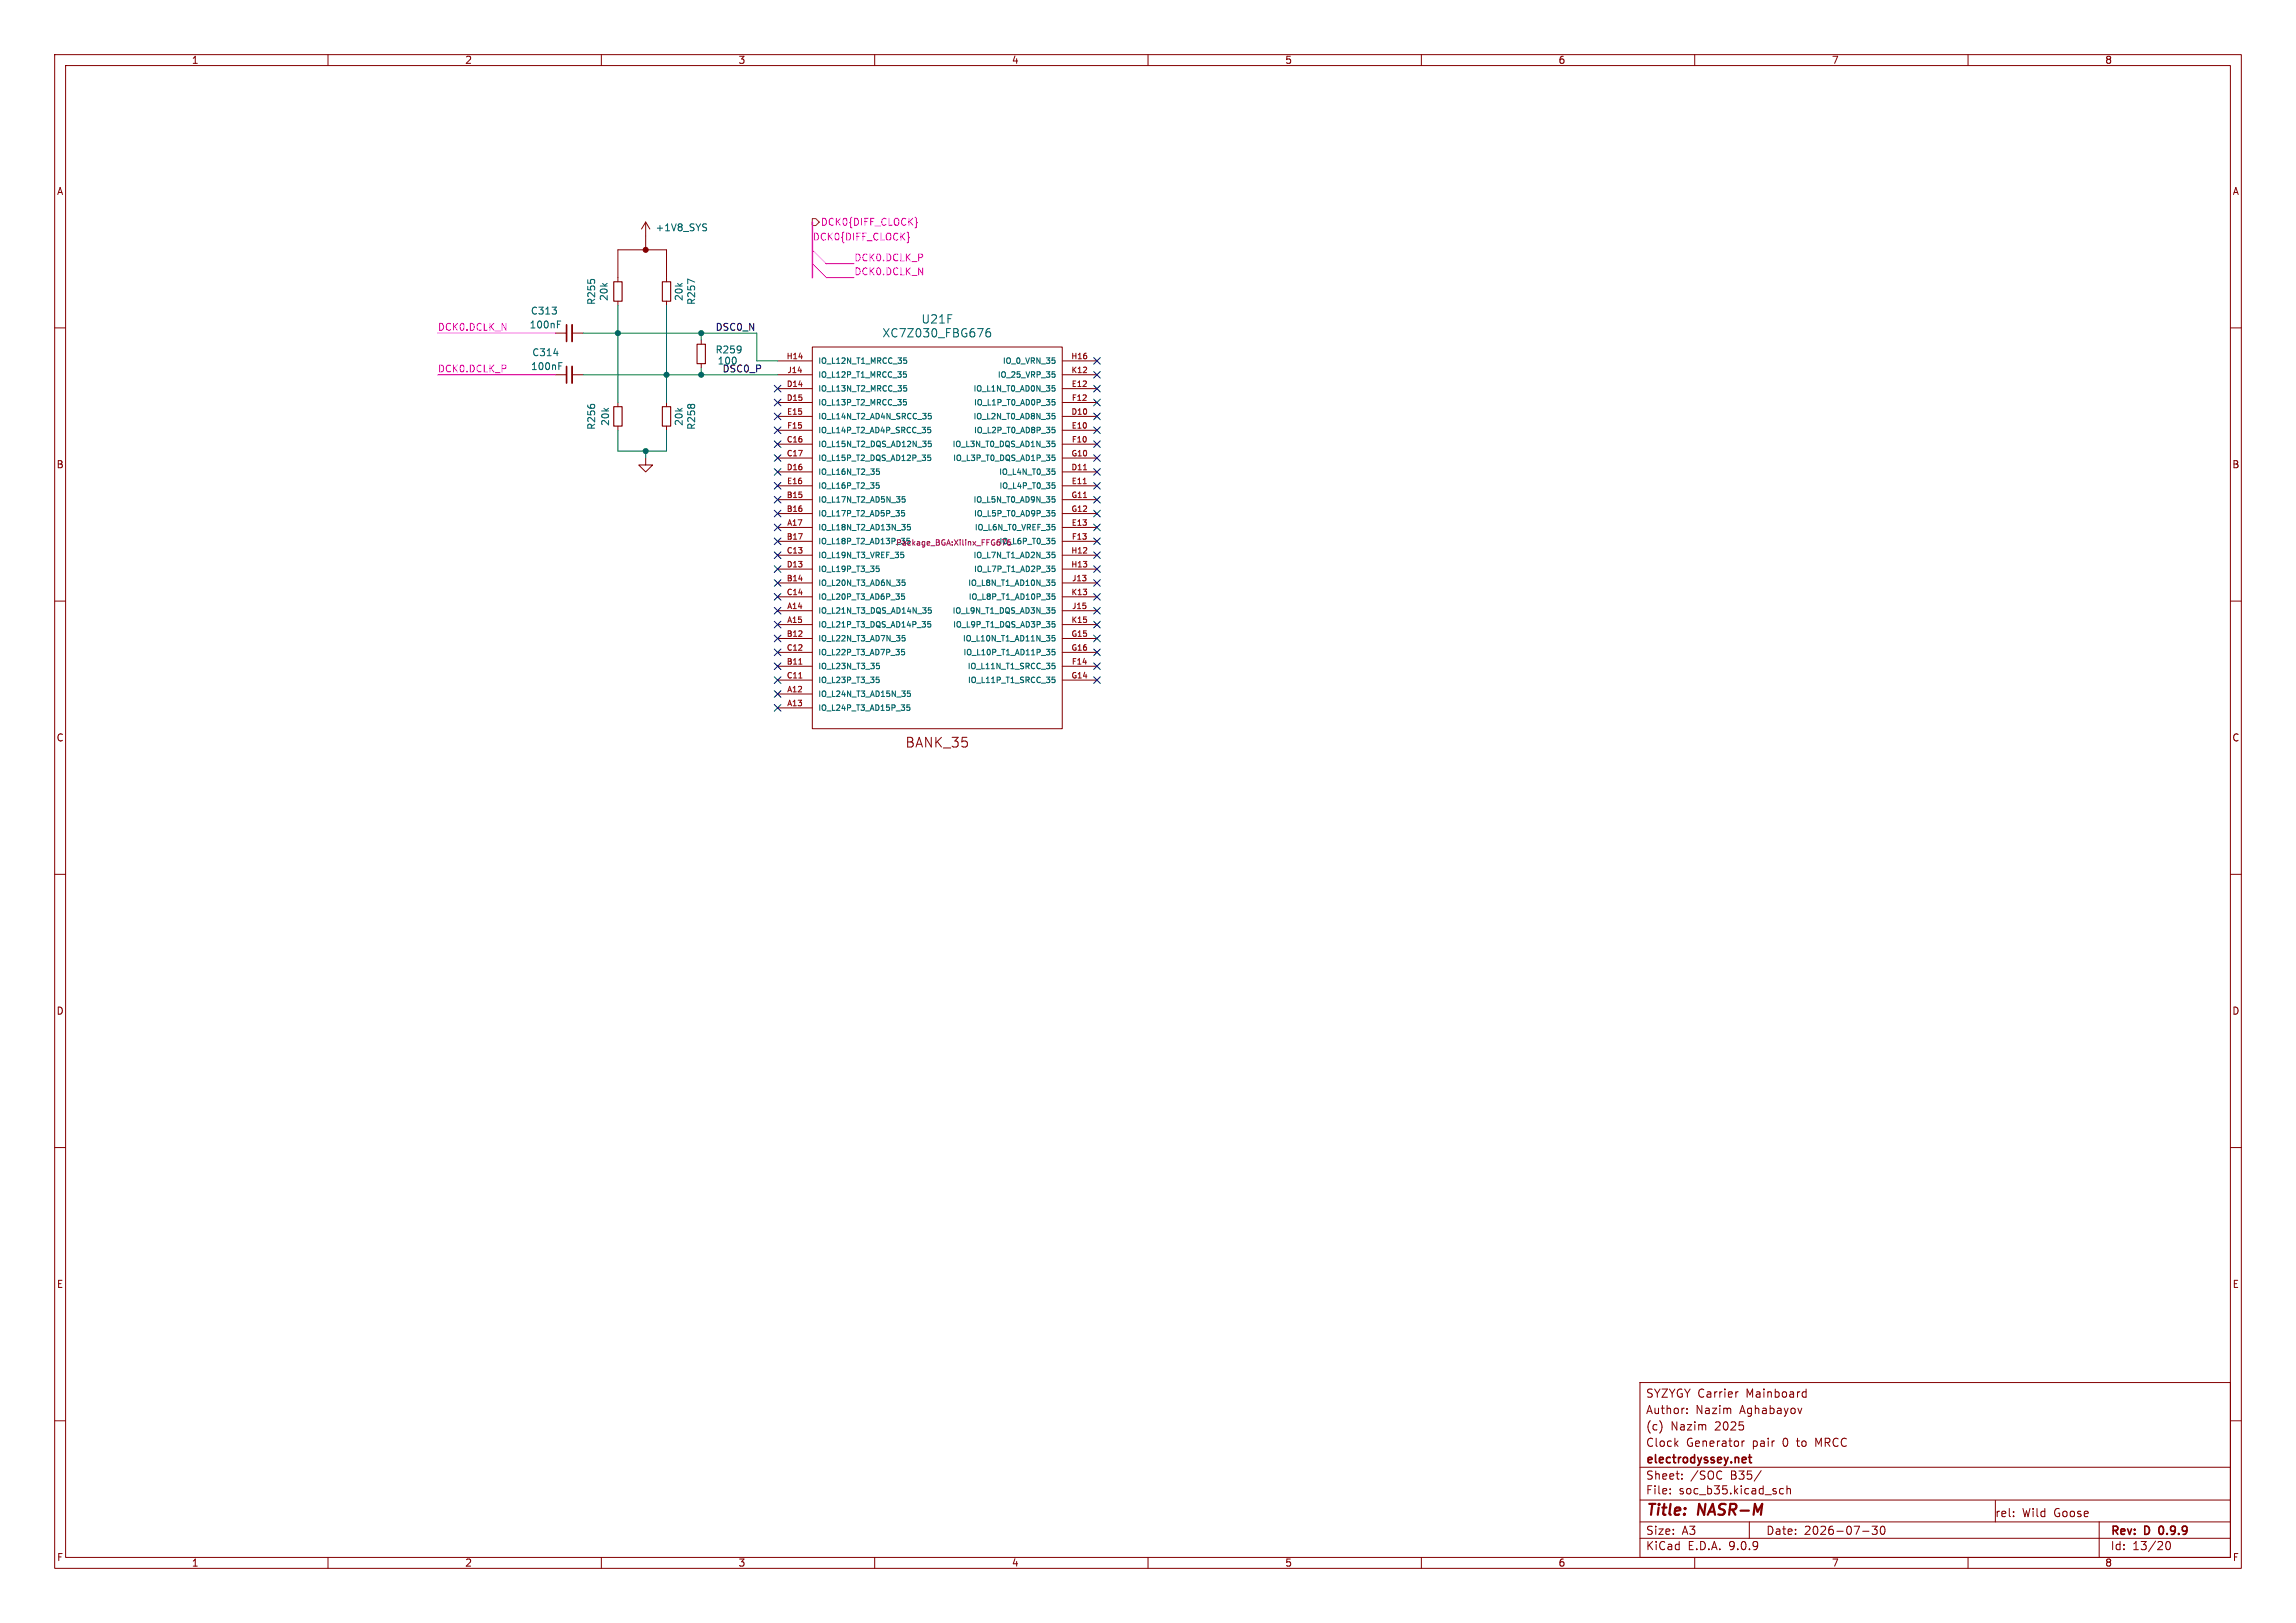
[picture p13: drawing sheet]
<svg xmlns="http://www.w3.org/2000/svg" width="420mm" height="297mm" viewBox="0 0 420 297" stroke-linecap="round" stroke-linejoin="round" font-family="sans-serif">
<defs><g id="words">
<g font-size="2.8" fill="#840000">
<text x="301" y="277.9">Title:</text>
<text x="310.6" y="277.9">NASR-M</text>
</g>
<text font-size="2.5" fill="#840000" x="165.6" y="137">BANK_35</text>
<g font-size="2.1" fill="#006464">
<text x="168.5" y="59.4">U21F</text>
<text x="161.3" y="62">XC7Z030_FBG676</text>
</g>
<g font-size="2.1" fill="#840000">
<text x="301" y="256">SYZYGY Carrier</text>
<text x="319.4" y="256">Mainboard</text>
<text x="301" y="262">(c)</text>
<text x="301" y="259">Author:</text>
<text x="305.6" y="262">Nazim</text>
<text x="310.1" y="259">Nazim</text>
<text x="313.7" y="262">2025</text>
<text x="318.3" y="259">Aghabayov</text>
<text x="301" y="268.2">electrodyssey.net</text>
<text x="301" y="265">Clock</text>
<text x="308.4" y="265">Generator</text>
<text x="320.6" y="265">pair</text>
<text x="326.2" y="265">0</text>
<text x="329" y="265">to</text>
<text x="332.5" y="265">MRCC</text>
<text x="301" y="273.7">File:</text>
<text x="301" y="271">Sheet:</text>
<text x="307.1" y="273.7">soc_b35.kicad_sch</text>
<text x="309.2" y="271">/SOC</text>
<text x="316.6" y="271">B35/</text>
<text x="301" y="281.1">Size:</text>
<text x="307.6" y="281.1">A3</text>
<text x="323" y="281.1">Date:</text>
<text x="330" y="281.1">2026-07-30</text>
<text x="364.9" y="277.8">rel:</text>
<text x="369.9" y="277.8">Wild</text>
<text x="375.8" y="277.8">Goose</text>
<text x="386" y="281.3">Rev:</text>
<text x="392.4" y="281.3">D</text>
<text x="395.6" y="281.3">0.9.9</text>
<text x="301" y="283.9">KiCad</text>
<text x="308.7" y="283.9">E.D.A.</text>
<text x="316.3" y="283.9">9.0.9</text>
<text x="386" y="283.9">Id:</text>
<text x="390.1" y="283.9">13/20</text>
</g>
<g font-size="1.8" fill="#840000">
<text x="35" y="11.9">1</text>
<text x="85" y="11.9">2</text>
<text x="135" y="11.9">3</text>
<text x="185" y="11.9">4</text>
<text x="235" y="11.9">5</text>
<text x="285" y="11.9">6</text>
<text x="335" y="11.9">7</text>
<text x="385" y="11.9">8</text>
<text x="10.3" y="35.9">A</text>
<text x="408.3" y="35.9">A</text>
<text x="10.3" y="85.9">B</text>
<text x="408.2" y="85.9">B</text>
<text x="10.3" y="135.9">C</text>
<text x="408.2" y="135.9">C</text>
<text x="10.3" y="185.9">D</text>
<text x="408.2" y="185.9">D</text>
<text x="10.3" y="235.9">E</text>
<text x="408.3" y="235.9">E</text>
<text x="10.3" y="285.9">F</text>
<text x="35" y="286.9">1</text>
<text x="85" y="286.9">2</text>
<text x="135" y="286.9">3</text>
<text x="185" y="286.9">4</text>
<text x="235" y="286.9">5</text>
<text x="285" y="286.9">6</text>
<text x="335" y="286.9">7</text>
<text x="385" y="286.9">8</text>
<text x="408.3" y="285.9">F</text>
</g>
<g font-size="1.8" fill="#f0f">
<text x="150.1" y="41.5">DCK0{DIFF_CLOCK}</text>
<text x="148.6" y="44.1">DCK0{DIFF_CLOCK}</text>
<text x="156.2" y="47.9">DCK0.DCLK_P</text>
<text x="156.2" y="50.5">DCK0.DCLK_N</text>
<text x="80" y="60.6">DCK0.DCLK_N</text>
<text x="80" y="68.2">DCK0.DCLK_P</text>
</g>
<g font-size="1.8" fill="#006464">
<text x="119.8" y="42.5">+1V8_SYS</text>
<text x="97" y="57.8">C313</text>
<text x="109.1" y="55.9" transform="rotate(-90 109.1 55.9)">R255</text>
<text x="111.4" y="55.2" transform="rotate(-90 111.4 55.2)">20k</text>
<text x="125.1" y="55.2" transform="rotate(-90 125.1 55.2)">20k</text>
<text x="127.4" y="55.9" transform="rotate(-90 127.4 55.9)">R257</text>
<text x="96.8" y="60.3">100nF</text>
<text x="97.3" y="65.4">C314</text>
<text x="130.8" y="64.9">R259</text>
<text x="97" y="67.9">100nF</text>
<text x="109.1" y="78.8" transform="rotate(-90 109.1 78.8)">R256</text>
<text x="111.6" y="78" transform="rotate(-90 111.6 78)">20k</text>
<text x="125.1" y="78" transform="rotate(-90 125.1 78)">20k</text>
<text x="127.4" y="78.8" transform="rotate(-90 127.4 78.8)">R258</text>
</g>
<g font-size="1.8" fill="#0f0f0f">
<text x="130.8" y="60.6">DSC0_N</text>
<text x="131.2" y="66.9">100</text>
<text x="132.1" y="68.2">DSC0_P</text>
</g>
<g font-size="1.4" fill="#a90000">
<text x="143.8" y="65.8">H14</text>
<text x="195.9" y="65.8">H16</text>
<text x="143.8" y="70.9">D14</text>
<text x="143.9" y="68.3">J14</text>
<text x="195.9" y="68.3">K12</text>
<text x="195.9" y="70.9">E12</text>
<text x="143.8" y="73.4">D15</text>
<text x="143.9" y="75.9">E15</text>
<text x="195.9" y="75.9">D10</text>
<text x="196" y="73.4">F12</text>
<text x="143.8" y="81">C16</text>
<text x="143.8" y="83.6">C17</text>
<text x="143.9" y="78.5">F15</text>
<text x="195.9" y="83.6">G10</text>
<text x="195.9" y="78.5">E10</text>
<text x="196" y="81">F10</text>
<text x="143.8" y="86.1">D16</text>
<text x="143.9" y="88.6">E16</text>
<text x="195.9" y="86.1">D11</text>
<text x="195.9" y="88.6">E11</text>
<text x="143.8" y="91.2">B15</text>
<text x="143.8" y="93.7">B16</text>
<text x="195.9" y="91.2">G11</text>
<text x="195.9" y="93.7">G12</text>
<text x="143.8" y="98.8">B17</text>
<text x="143.8" y="101.3">C13</text>
<text x="143.9" y="96.3">A17</text>
<text x="195.9" y="101.3">H12</text>
<text x="195.9" y="96.3">E13</text>
<text x="196" y="98.8">F13</text>
<text x="143.8" y="103.9">D13</text>
<text x="143.8" y="106.4">B14</text>
<text x="195.9" y="103.9">H13</text>
<text x="196" y="106.4">J13</text>
<text x="143.8" y="109">C14</text>
<text x="143.9" y="111.5">A14</text>
<text x="195.9" y="109">K13</text>
<text x="196" y="111.5">J15</text>
<text x="143.8" y="116.6">B12</text>
<text x="143.8" y="119.1">C12</text>
<text x="143.9" y="114">A15</text>
<text x="195.9" y="114">K15</text>
<text x="195.9" y="116.6">G15</text>
<text x="195.9" y="119.1">G16</text>
<text x="143.8" y="121.7">B11</text>
<text x="143.8" y="124.2">C11</text>
<text x="195.9" y="124.2">G14</text>
<text x="196" y="121.7">F14</text>
<text x="143.9" y="126.7">A12</text>
<text x="143.9" y="129.3">A13</text>
</g>
<g font-size="1.4" fill="#006464">
<text x="149.6" y="66.8">IO_L12N_T1_MRCC_35</text>
<text x="149.6" y="69.3">IO_L12P_T1_MRCC_35</text>
<text x="149.6" y="71.9">IO_L13N_T2_MRCC_35</text>
<text x="177.9" y="71.9">IO_L1N_T0_AD0N_35</text>
<text x="182.4" y="69.3">IO_25_VRP_35</text>
<text x="183.3" y="66.8">IO_0_VRN_35</text>
<text x="149.6" y="74.4">IO_L13P_T2_MRCC_35</text>
<text x="149.6" y="76.9">IO_L14N_T2_AD4N_SRCC_35</text>
<text x="177.9" y="76.9">IO_L2N_T0_AD8N_35</text>
<text x="178" y="74.4">IO_L1P_T0_AD0P_35</text>
<text x="149.6" y="79.5">IO_L14P_T2_AD4P_SRCC_35</text>
<text x="149.6" y="82">IO_L15N_T2_DQS_AD12N_35</text>
<text x="174.1" y="82">IO_L3N_T0_DQS_AD1N_35</text>
<text x="178" y="79.5">IO_L2P_T0_AD8P_35</text>
<text x="149.6" y="84.6">IO_L15P_T2_DQS_AD12P_35</text>
<text x="149.6" y="87.1">IO_L16N_T2_35</text>
<text x="149.6" y="89.6">IO_L16P_T2_35</text>
<text x="174.2" y="84.6">IO_L3P_T0_DQS_AD1P_35</text>
<text x="182.6" y="87.1">IO_L4N_T0_35</text>
<text x="182.7" y="89.6">IO_L4P_T0_35</text>
<text x="149.6" y="92.2">IO_L17N_T2_AD5N_35</text>
<text x="149.6" y="94.7">IO_L17P_T2_AD5P_35</text>
<text x="177.9" y="92.2">IO_L5N_T0_AD9N_35</text>
<text x="178" y="94.7">IO_L5P_T0_AD9P_35</text>
<text x="149.6" y="97.3">IO_L18N_T2_AD13N_35</text>
<text x="178.2" y="97.3">IO_L6N_T0_VREF_35</text>
<text x="149.6" y="102.3">IO_L19N_T3_VREF_35</text>
<text x="149.6" y="104.9">IO_L19P_T3_35</text>
<text x="149.6" y="107.4">IO_L20N_T3_AD6N_35</text>
<text x="177" y="107.4">IO_L8N_T1_AD10N_35</text>
<text x="177.9" y="102.3">IO_L7N_T1_AD2N_35</text>
<text x="178" y="104.9">IO_L7P_T1_AD2P_35</text>
<text x="149.6" y="110">IO_L20P_T3_AD6P_35</text>
<text x="149.6" y="112.5">IO_L21N_T3_DQS_AD14N_35</text>
<text x="174.1" y="112.5">IO_L9N_T1_DQS_AD3N_35</text>
<text x="177.1" y="110">IO_L8P_T1_AD10P_35</text>
<text x="149.6" y="115">IO_L21P_T3_DQS_AD14P_35</text>
<text x="149.6" y="117.6">IO_L22N_T3_AD7N_35</text>
<text x="174.2" y="115">IO_L9P_T1_DQS_AD3P_35</text>
<text x="176" y="117.6">IO_L10N_T1_AD11N_35</text>
<text x="149.6" y="120.1">IO_L22P_T3_AD7P_35</text>
<text x="149.6" y="122.7">IO_L23N_T3_35</text>
<text x="149.6" y="125.2">IO_L23P_T3_35</text>
<text x="176.1" y="120.1">IO_L10P_T1_AD11P_35</text>
<text x="176.9" y="122.7">IO_L11N_T1_SRCC_35</text>
<text x="176.9" y="125.2">IO_L11P_T1_SRCC_35</text>
<text x="149.6" y="127.7">IO_L24N_T3_AD15N_35</text>
<text x="149.6" y="130.3">IO_L24P_T3_AD15P_35</text>
</g>
<g font-size="1.4" fill="#840084">
<text x="149.6" y="99.8">IO_L18P_T2_AD13P_35</text>
<text x="163.8" y="100.1">Package_BGA:Xilinx_FFG676IO_L6P_T0_35</text>
</g>
</g></defs>
<g fill="none" stroke="#840000" stroke-width=".18">
<path d="M10 10h400v277h-400zM12 12h396v273h-396zM60 10v2M110 10v2M160 10v2M210 10v2M260 10v2M310 10v2M360 10v2M113 51.6v-5.9h8.9v5.9M113 55.1v.8M118.1 40.6l-.8 1.3"/>
<path d="M118.1 40.6l.8 1.3M118.1 40.6v5.1M121.9 55.1v.8M10 60h2M101.6 68.6h2M101.6 61h2M104.6 68.6h2.1M104.6 61h2.1M113 73.7v.7M113 78v.7M121.9 73.7v.7M121.9 78v.7"/>
<path d="M128.3 62.2v.8M128.3 66.5v.8M142.2 66h6.4M142.2 68.6h6.4M142.2 71.1h6.4M142.2 73.7h6.4M142.2 76.2h6.4M142.2 78.7h6.4M148.6 63.5h45.7v69.9h-45.7zM194.3 66h6.4M194.3 68.6h6.4M194.3 71.1h6.4"/>
<path d="M194.3 73.7h6.4M194.3 76.2h6.4M194.3 78.7h6.4M408 60h2M118.1 83.8v1.3h1.3l-1.3 1.3-1.3-1.3h1.3M142.2 81.3h6.4M142.2 83.8h6.4M142.2 86.4h6.4M142.2 88.9h6.4M142.2 91.4h6.4M142.2 94h6.4M142.2 96.5h6.4"/>
<path d="M142.2 99.1h6.4M194.3 81.3h6.4M194.3 83.8h6.4M194.3 86.4h6.4M194.3 88.9h6.4M194.3 91.4h6.4M194.3 94h6.4M194.3 96.5h6.4M194.3 99.1h6.4M10 110h2M142.2 101.6h6.4M142.2 104.1h6.4"/>
<path d="M142.2 106.7h6.4M142.2 109.2h6.4M142.2 111.8h6.4M142.2 114.3h6.4M142.2 116.8h6.4M142.2 119.4h6.4M194.3 101.6h6.4M194.3 104.1h6.4M194.3 106.7h6.4M194.3 109.2h6.4M194.3 111.8h6.4M194.3 114.3h6.4"/>
<path d="M194.3 116.8h6.4M194.3 119.4h6.4M408 110h2M142.2 121.9h6.4M142.2 124.5h6.4M142.2 127h6.4M142.2 129.5h6.4M194.3 121.9h6.4M194.3 124.5h6.4M10 160h2M408 160h2M10 210h2"/>
<path d="M408 210h2M300 253h108v32h-108zM308.6 258.5v.2M308.6 257.8v.1M317.9 254.7l-.3 .1M329.6 257.7l-.4 1M329.8 254.8h.6M329.8 255.6h.6M330.4 254.2v1.5M10 260h2M300 278.5h108M300 274.5h108"/>
<path d="M300 268.5h108M303.9 260.6v1M305.5 273.2v.2M305.5 272.5v.1M306.5 264.1l.4 .6M306.9 263.7l-.5 .6M307.7 270.5v.2M307.7 269.8v.1M318.7 263.7v1M319.1 263.7l-.3 .1-.1 .2M320 278.5v3M322.2 269.1l-1.3 1.9"/>
<path d="M326.2 272.5l-.4-.1-.3 .3v.4l.2 .2h.5M326.9 272.5l.2-.1 .3 .1 .1 .9M326.9 271.9v1.5M342.4 279.3h1l-.5 .6 .4 .1v.6l-.2 .2h-.4l-.3-.2M344.1 279.4l.2-.1a.8 .8 0 0 1 .5 .7 .8 .8 0 0 1-.5 .8l-.2-.2-.2-.4zM365 274.6v3.9M368.3 277.4v.1M368.3 276.6v.2M384 278.5v6.5M408 260h2M60 285v2M110 285v2"/>
<path d="M160 285v2M210 285v2M260 285v2M300 281.5h108M310 285v2M340.7 280.2h1.2M360 285v2M396.3 282.2l.2-.1a.8 .8 0 0 1 .5 .7 .8 .8 0 0 1-.5 .8l-.2-.2-.1-.4z"/>
</g>
<path d="M103.6 59.4v3.1M103.6 67.1v3M319.2 266.7l.2 .3-.7 .2M319.3 267.6l-.1 .1M319.8 266.7h.6M320 266.2v1.3l.4 .2M395 279.6v.9" fill="none" stroke="#840000" stroke-width=".3"/>
<g fill="none" stroke="#006464" stroke-width=".18">
<path d="M102 59.4h.4M102 58.7h.6M127.1 51.6l-1.3-.5v.8M129 41.6l.2 .3-.2 .3M129.1 41h.1M101.3 64.7h.8M102.2 67h.4M102.2 66.4h.6M165.3 68h.5M165.3 73.1h.5M165.3 65.5h.5M165.3 70.6h.5"/>
<path d="M165.4 68.4h.2l.2 .2v.3l-.4 .1M165.4 73.5h.2l.2 .2v.3l-.4 .1M165.4 65.9h.3l.2 .2-.1 .3-.4 .1M165.4 71h.3l.2 .1-.1 .4-.4 .1M169.8 75.6h.5M169.8 76.1l.4-.1 .2 .2-.1 .4h-.5M170.2 78.2h-.5v.5l.5-.1v.5l-.1 .1-.4-.1M181.1 60.1a.6 .6 0 0 0-.8 .7v.6l.2 .2 .4 .1 .2-.2 .1-.5-.1-.2-.5-.1-.3 .3M192.5 68h.5M192.5 70.6h.5M192.5 73.1h.5M192.5 73.5h.3l.2 .2-.1 .4h-.4"/>
<path d="M192.5 75.6h.5M192.5 78.2h.5M192.5 78.6h.3l.2 .2-.1 .4h-.4M192.6 68.4h.2l.2 .2v.3l-.4 .1M192.6 71h.2l.2 .1v.4l-.4 .1M192.6 76h.2l.2 .2v.4l-.4 .1M193 66v.4M160.3 88.3h.5M160.3 85.8h.5M160.4 88.7h.2l.2 .2v.4l-.4 .1M160.4 86.2h.3l.2 .2-.1 .3-.4 .1M165 90.9h.5"/>
<path d="M165 91.3h.4l.2 .2-.1 .4h-.5M165.4 93.4h-.5v.5h.5v.4l-.1 .1-.4-.1M166.5 96h-.5v.4h.4l.1 .5-.2 .1-.3-.1M170.2 83.3h-.5v.4h.5v.5l-.1 .1-.4-.1M170.3 80.7h-.5v.5h.5v.4l-.1 .1-.4-.1M192.5 80.7h.5M192.5 83.3h.5M192.5 85.8h.5M192.5 88.3h.5M192.5 90.9h.5M192.5 93.4h.5M192.5 93.9l.3-.1 .2 .2-.1 .4h-.4"/>
<path d="M192.5 96h.5M192.5 98.5h.5M192.6 81.1h.2l.2 .2v.3l-.4 .1M192.6 83.7h.2l.2 .1v.4l-.4 .1M192.6 86.2h.2l.2 .2v.3l-.4 .1M192.6 88.7h.2l.2 .2v.4l-.4 .1M192.6 91.3h.2l.2 .2v.3l-.4 .1M192.6 98.9h.2l.2 .2v.3l-.4 .1M192.8 96.4l.2 .1v.3l-.2 .2M160.3 103.6h.5M160.4 104h.2l.2 .2v.3l-.4 .1M164.8 101h.5"/>
<path d="M164.9 101.4h.2l.2 .2v.4l-.4 .1M165 106.6l.4-.1 .2 .2-.1 .4h-.5M165 116.7h.4l.2 .2-.1 .4h-.5M165 106.1h.5M165 116.3h.5M165.4 108.7h-.5v.4h.5v.5l-.1 .1-.4-.1M165.4 118.8h-.5v.5h.5v.4l-.1 .1-.4-.1M170.2 113.7h-.5v.5h.5v.5l-.1 .1-.4-.1M170.3 111.2h-.5v.5l.5-.1v.5l-.1 .1-.4-.1M192.5 101h.5M192.5 103.6h.5M192.5 104h.3l.2 .2-.1 .4h-.4"/>
<path d="M192.5 111.2h.5M192.5 113.7h.5M192.6 101.4h.2l.2 .2v.4l-.4 .1M192.6 111.6h.2l.2 .2v.3l-.4 .1M192.6 114.1h.2l.2 .2v.4l-.4 .1M193 106.1h-.5l-.1 .5h.5l.1 .4-.2 .1-.4-.1M193 108.7h-.5l-.1 .4h.5l.1 .5-.2 .1-.4-.1M193 116.3h-.5l-.1 .5 .5-.1 .1 .5-.2 .1-.4-.1M193 118.8h-.5l-.1 .5h.5l.1 .4-.2 .1-.4-.1M160.3 123.9h.5M160.3 121.4h.5M160.4 124.3h.2l.2 .2v.3l-.4 .1"/>
<path d="M160.4 121.8h.3l.2 .1-.1 .4-.4 .1M166.4 129h-.5v.5l.4-.1 .1 .5-.1 .1-.4-.1M166.5 126.4h-.5v.5h.4l.1 .5-.2 .1-.3-.1M192.5 121.4h.5M192.5 123.9h.5M192.5 124.3h.3l.2 .2-.1 .4h-.4M192.6 121.8h.2l.2 .1v.4l-.4 .1"/>
</g>
<path d="M198.1 88.5h.6M198.2 86h.6M146.1 121.5h.6M146.1 124.1h.6" fill="none" stroke="#a90000" stroke-width=".18"/>
<path d="M112.3 51.6h1.5v3.5h-1.5zM121.2 51.6h1.5v3.5h-1.5zM112.3 74.4h1.5v3.6h-1.5zM121.2 74.4h1.5v3.6h-1.5zM127.5 63h1.5v3.5h-1.5z" fill="none" stroke="#840000" stroke-width=".2"/>
<path d="M104.6 59.4v3.1M104.6 67.1v3" fill="none" stroke="#840000" stroke-width=".33"/>
<path d="M167.4 39.8l.2 .1v.7l.2 .1-.2 .2v.6l-.2 .2M148.6 48.3l2.5 2.5h5.1M148.6 45.7l2.5 2.6h5.1M166 42.5l.2 .2v.6l.1 .2-.1 .1v.6l-.2 .2M80 68.6h21.6M80 61h21.6" fill="none" stroke="#f0f" stroke-width=".18"/>
<path d="M148.6 40h.6l.7 .6-.7 .7h-.6z" fill="none" stroke="#725600" stroke-width=".18"/>
<path d="M148.6 40.6v10.2" fill="none" stroke="#f0f" stroke-width=".3"/>
<path d="M113 55.9v17.8M121.9 55.9v17.8M106.7 68.6h35.5M106.7 61h31.7v5h3.8M113 78.7v3.9h8.9v-3.9M128.3 61v1.2M128.3 67.3v1.3M118.1 82.6v1.2" fill="none" stroke="#009600" stroke-width=".18"/>
<g fill="none" stroke="#000084" stroke-width=".18">
<path d="M141.6 70.5l1.2 1.2M141.6 75.6l1.2 1.2M141.6 73.1l1.2 1.2M141.6 78.1l1.2 1.2M142.8 70.5l-1.2 1.2M142.8 75.6l-1.2 1.2M142.8 73.1l-1.2 1.2M142.8 78.1l-1.2 1.2M200.1 65.4l1.2 1.2M200.1 68l1.2 1.2M200.1 73.1l1.2 1.2M200.1 70.5l1.2 1.2"/>
<path d="M200.1 75.6l1.2 1.2M200.1 78.1l1.2 1.2M201.3 65.4l-1.2 1.2M201.3 68l-1.2 1.2M201.3 73.1l-1.2 1.2M201.3 70.5l-1.2 1.2M201.3 75.6l-1.2 1.2M201.3 78.1l-1.2 1.2M141.6 80.7l1.2 1.2M141.6 85.8l1.2 1.2M141.6 95.9l1.2 1.2M141.6 88.3l1.2 1.2"/>
<path d="M141.6 83.2l1.2 1.2M141.6 93.4l1.2 1.2M141.6 98.5l1.2 1.2M141.6 90.8l1.2 1.2M142.8 80.7l-1.2 1.2M142.8 85.8l-1.2 1.2M142.8 95.9l-1.2 1.2M142.8 88.3l-1.2 1.2M142.8 83.2l-1.2 1.2M142.8 93.4l-1.2 1.2M142.8 98.5l-1.2 1.2M142.8 90.8l-1.2 1.2"/>
<path d="M200.1 98.5l1.2 1.2M200.1 83.2l1.2 1.2M200.1 95.9l1.2 1.2M200.1 80.7l1.2 1.2M200.1 85.8l1.2 1.2M200.1 88.3l1.2 1.2M200.1 93.4l1.2 1.2M200.1 90.8l1.2 1.2M201.3 98.5l-1.2 1.2M201.3 83.2l-1.2 1.2M201.3 95.9l-1.2 1.2M201.3 80.7l-1.2 1.2"/>
<path d="M201.3 85.8l-1.2 1.2M201.3 88.3l-1.2 1.2M201.3 93.4l-1.2 1.2M201.3 90.8l-1.2 1.2M141.6 118.8l1.2 1.2M141.6 116.2l1.2 1.2M141.6 101l1.2 1.2M141.6 106.1l1.2 1.2M141.6 113.7l1.2 1.2M141.6 103.5l1.2 1.2M141.6 108.6l1.2 1.2M141.6 111.2l1.2 1.2"/>
<path d="M142.8 118.8l-1.2 1.2M142.8 116.2l-1.2 1.2M142.8 101l-1.2 1.2M142.8 106.1l-1.2 1.2M142.8 113.7l-1.2 1.2M142.8 103.5l-1.2 1.2M142.8 108.6l-1.2 1.2M142.8 111.2l-1.2 1.2M200.1 103.5l1.2 1.2M200.1 101l1.2 1.2M200.1 108.6l1.2 1.2M200.1 106.1l1.2 1.2"/>
<path d="M200.1 118.8l1.2 1.2M200.1 113.7l1.2 1.2M200.1 116.2l1.2 1.2M200.1 111.2l1.2 1.2M201.3 103.5l-1.2 1.2M201.3 101l-1.2 1.2M201.3 108.6l-1.2 1.2M201.3 106.1l-1.2 1.2M201.3 118.8l-1.2 1.2M201.3 113.7l-1.2 1.2M201.3 116.2l-1.2 1.2M201.3 111.2l-1.2 1.2"/>
<path d="M141.6 123.9l1.2 1.2M141.6 121.3l1.2 1.2M141.6 128.9l1.2 1.2M141.6 126.4l1.2 1.2M142.8 123.9l-1.2 1.2M142.8 121.3l-1.2 1.2M142.8 128.9l-1.2 1.2M142.8 126.4l-1.2 1.2M200.1 123.9l1.2 1.2M200.1 121.3l1.2 1.2M201.3 123.9l-1.2 1.2M201.3 121.3l-1.2 1.2"/>
</g>
<g fill="#009600" stroke="#009600" stroke-width=".18">
<circle cx="128.3" cy="68.6" r=".46"/>
<circle cx="121.9" cy="68.6" r=".46"/>
<circle cx="128.3" cy="61" r=".46"/>
<circle cx="113" cy="61" r=".46"/>
<circle cx="118.1" cy="82.6" r=".46"/>
</g>
<circle cx="118.1" cy="45.7" r=".46" fill="#840000" stroke="#840000" stroke-width=".18"/>
<use href="#words"/>
</svg>
